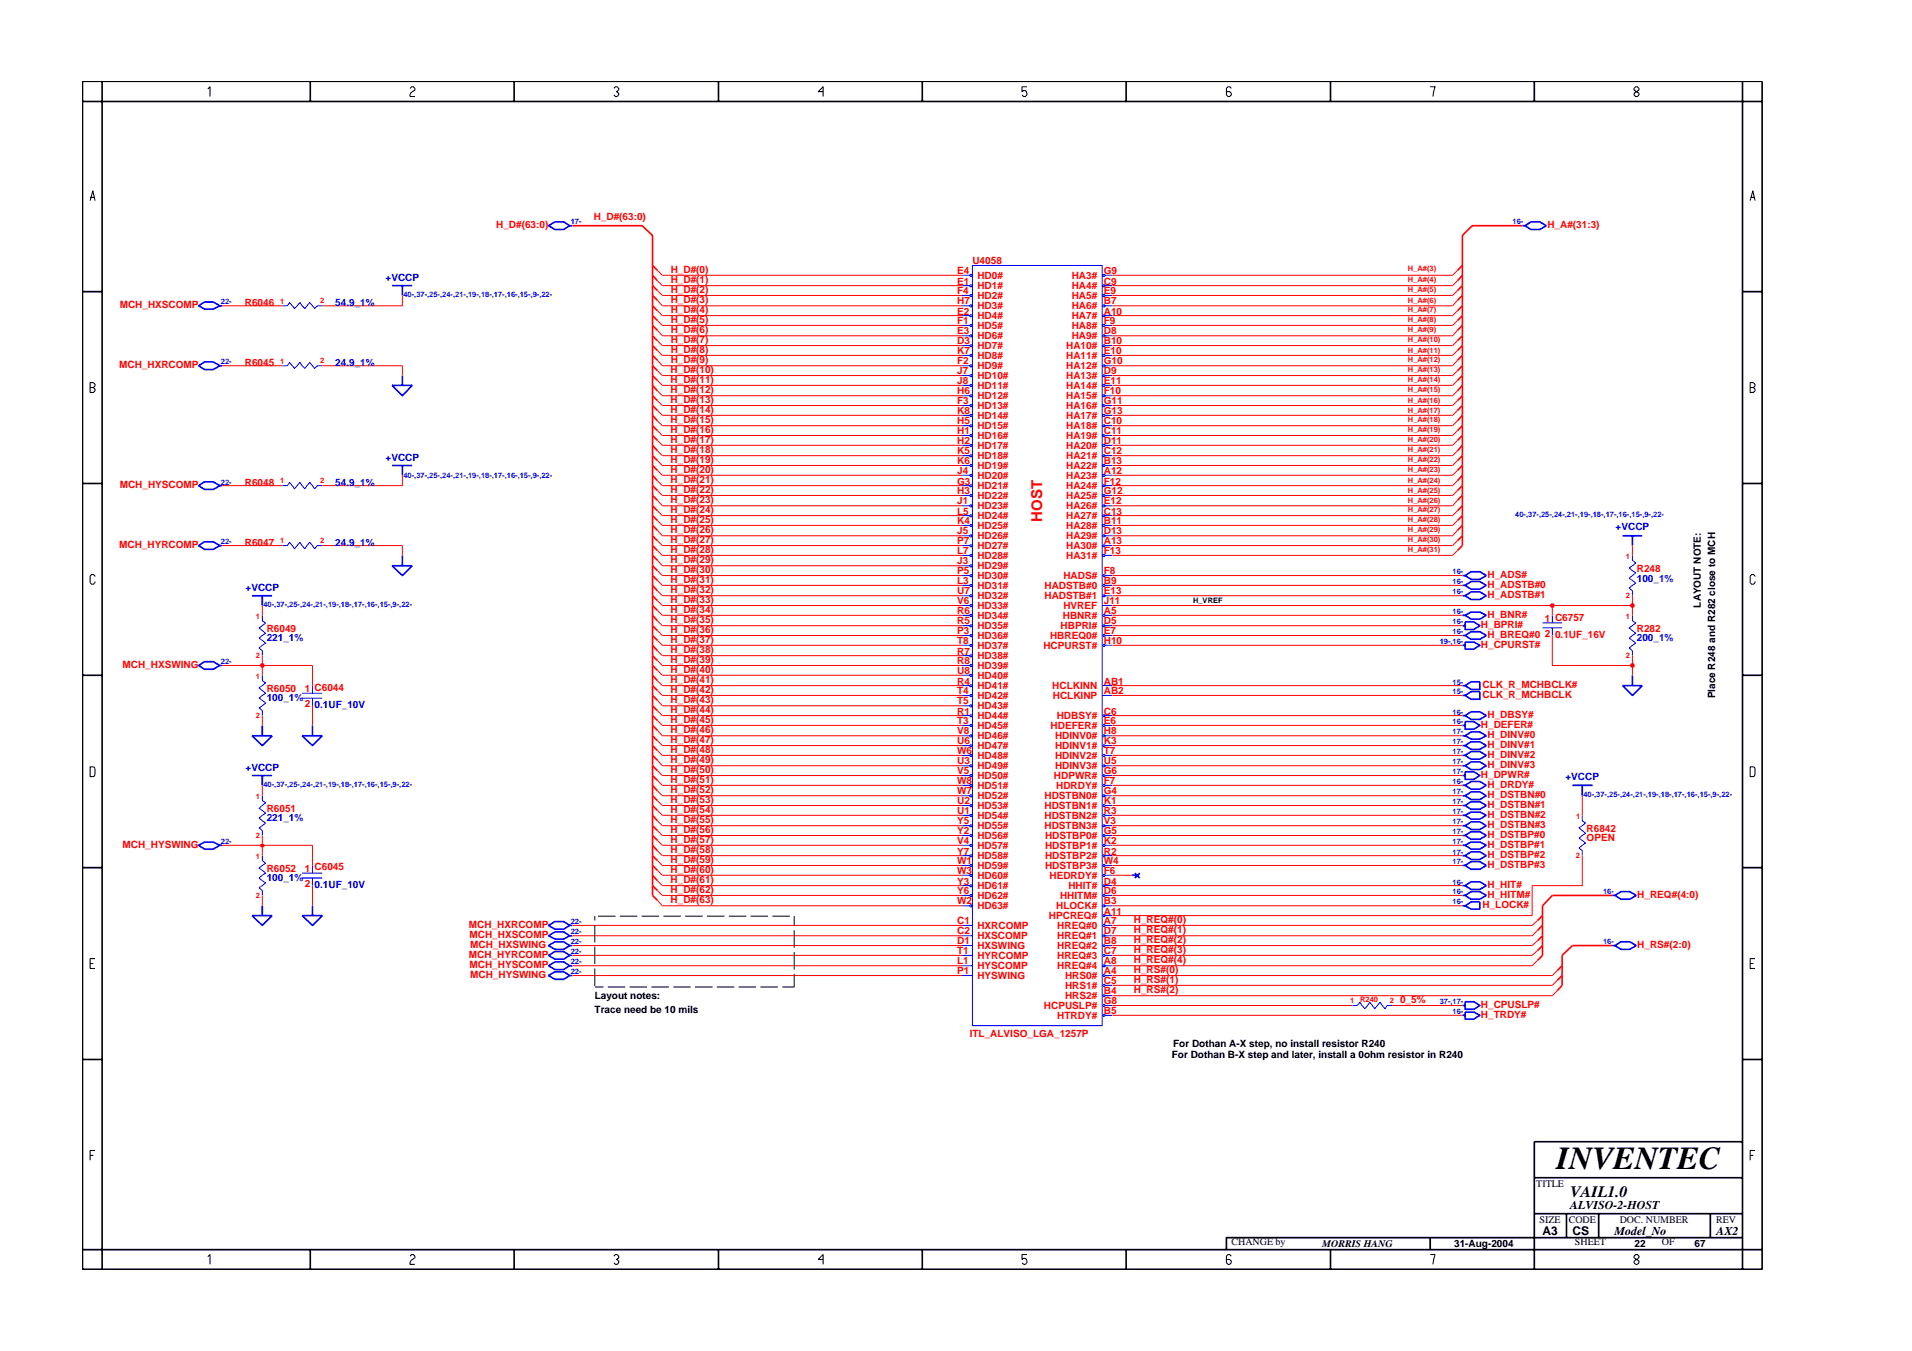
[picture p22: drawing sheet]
<svg xmlns="http://www.w3.org/2000/svg" width="297mm" height="210mm" viewBox="0 0 297 210" stroke-linecap="round" stroke-linejoin="round" font-family="sans-serif">
<defs><g id="words">
<text font-size="5" x="241.8" y="181.6">INVENTEC</text>
<text font-size="2.5" x="244" y="185.9">VAIL1.0</text>
<text font-size="2.3" fill="#f00" x="161.9" y="81" transform="rotate(-90 161.9 81)">HOST</text>
<g font-size="1.9">
<text x="239.6" y="191.9">A3</text>
<text x="244" y="187.9">ALVISO-2-HOST</text>
<text x="244.3" y="192">CS</text>
<text x="250.8" y="191.9">Model_No</text>
<text x="266.6" y="191.9">AX2</text>
</g>
<g font-size="1.6" fill="#f00">
<text x="77.1" y="35.4">H_D#(63:0)</text>
<text x="92.2" y="34.2">H_D#(63:0)</text>
<text x="240.4" y="35.4">H_A#(31:3)</text>
<text x="151.1" y="41.1">U4058</text>
<text x="18.6" y="47.8">MCH_HXSCOMP</text>
<text x="38" y="47.5">R6046</text>
<text x="104.2" y="45.5">H_D#(2)</text>
<text x="104.2" y="47.1">H_D#(3)</text>
<text x="104.2" y="43.9">H_D#(1)</text>
<text x="104.2" y="42.4">H_D#(0)</text>
<text x="148.7" y="42.6">E4</text>
<text x="148.7" y="44.2">E1</text>
<text x="148.7" y="47.3">H7</text>
<text x="148.7" y="45.7">F4</text>
<text x="151.8" y="43.3">HD0#</text>
<text x="151.8" y="45">HD1#</text>
<text x="151.8" y="46.5">HD2#</text>
<text x="166.5" y="43.3">HA3#</text>
<text x="166.5" y="45">HA4#</text>
<text x="166.5" y="46.5">HA5#</text>
<text x="171.5" y="42.6">G9</text>
<text x="171.5" y="44.2">C9</text>
<text x="171.5" y="45.7">E9</text>
<text x="171.5" y="47.3">B7</text>
<text x="104.2" y="48.6">H_D#(4)</text>
<text x="104.2" y="50.2">H_D#(5)</text>
<text x="104.2" y="51.7">H_D#(6)</text>
<text x="104.2" y="53.2">H_D#(7)</text>
<text x="148.7" y="51.9">E3</text>
<text x="148.7" y="53.5">D3</text>
<text x="148.7" y="50.4">F1</text>
<text x="148.7" y="48.9">E2</text>
<text x="151.8" y="52.7">HD6#</text>
<text x="151.8" y="51.1">HD5#</text>
<text x="151.8" y="49.6">HD4#</text>
<text x="151.8" y="48.1">HD3#</text>
<text x="166.5" y="51.1">HA8#</text>
<text x="166.5" y="52.7">HA9#</text>
<text x="166.5" y="48.1">HA6#</text>
<text x="166.5" y="49.6">HA7#</text>
<text x="171.5" y="51.9">D8</text>
<text x="171.5" y="53.5">B10</text>
<text x="171.5" y="48.9">A10</text>
<text x="171.5" y="50.4">F9</text>
<text x="18.5" y="57.1">MCH_HXRCOMP</text>
<text x="38" y="56.8">R6045</text>
<text x="104.2" y="59.5">H_D#(11)</text>
<text x="104.2" y="58">H_D#(10)</text>
<text x="104.2" y="56.4">H_D#(9)</text>
<text x="104.2" y="54.9">H_D#(8)</text>
<text x="148.7" y="56.6">F2</text>
<text x="148.7" y="55">K7</text>
<text x="148.7" y="58.2">J7</text>
<text x="148.7" y="59.7">J8</text>
<text x="151.8" y="57.4">HD9#</text>
<text x="151.8" y="54.3">HD7#</text>
<text x="151.8" y="55.8">HD8#</text>
<text x="151.8" y="58.9">HD10#</text>
<text x="165.6" y="54.3">HA10#</text>
<text x="165.6" y="55.8">HA11#</text>
<text x="165.6" y="57.4">HA12#</text>
<text x="165.6" y="58.9">HA13#</text>
<text x="171.5" y="55">E10</text>
<text x="171.5" y="56.6">G10</text>
<text x="171.5" y="58.2">D9</text>
<text x="171.5" y="59.7">E11</text>
<text x="104.2" y="65.7">H_D#(15)</text>
<text x="104.2" y="64.2">H_D#(14)</text>
<text x="104.2" y="62.6">H_D#(13)</text>
<text x="104.2" y="61">H_D#(12)</text>
<text x="148.7" y="61.2">H6</text>
<text x="148.7" y="62.8">F3</text>
<text x="148.7" y="64.4">K8</text>
<text x="148.7" y="65.9">H5</text>
<text x="151.8" y="60.4">HD11#</text>
<text x="151.8" y="62.1">HD12#</text>
<text x="151.8" y="63.6">HD13#</text>
<text x="151.8" y="65.1">HD14#</text>
<text x="165.6" y="60.4">HA14#</text>
<text x="165.6" y="62.1">HA15#</text>
<text x="165.6" y="63.6">HA16#</text>
<text x="165.6" y="65.1">HA17#</text>
<text x="171.5" y="61.2">F10</text>
<text x="171.5" y="62.8">G11</text>
<text x="171.5" y="64.4">G13</text>
<text x="171.5" y="65.9">C10</text>
<text x="104.2" y="68.8">H_D#(17)</text>
<text x="104.2" y="67.3">H_D#(16)</text>
<text x="104.2" y="72">H_D#(19)</text>
<text x="104.2" y="70.3">H_D#(18)</text>
<text x="148.7" y="67.5">H1</text>
<text x="148.7" y="69">H2</text>
<text x="148.7" y="70.5">K5</text>
<text x="151.8" y="66.7">HD15#</text>
<text x="151.8" y="68.2">HD16#</text>
<text x="151.8" y="69.8">HD17#</text>
<text x="151.8" y="71.4">HD18#</text>
<text x="165.6" y="66.7">HA18#</text>
<text x="165.6" y="68.2">HA19#</text>
<text x="165.6" y="69.8">HA20#</text>
<text x="165.6" y="71.4">HA21#</text>
<text x="171.5" y="67.5">C11</text>
<text x="171.5" y="69">D11</text>
<text x="171.5" y="70.5">C12</text>
<text x="18.6" y="75.9">MCH_HYSCOMP</text>
<text x="38" y="75.5">R6048</text>
<text x="104.2" y="76.6">H_D#(22)</text>
<text x="104.2" y="75">H_D#(21)</text>
<text x="104.2" y="73.5">H_D#(20)</text>
<text x="148.7" y="72.2">K6</text>
<text x="148.7" y="73.7">J4</text>
<text x="148.7" y="75.3">G3</text>
<text x="148.7" y="76.8">H3</text>
<text x="151.8" y="72.9">HD19#</text>
<text x="151.8" y="74.4">HD20#</text>
<text x="151.8" y="76">HD21#</text>
<text x="151.8" y="77.5">HD22#</text>
<text x="165.6" y="72.9">HA22#</text>
<text x="165.6" y="74.4">HA23#</text>
<text x="165.6" y="76">HA24#</text>
<text x="165.6" y="77.5">HA25#</text>
<text x="171.5" y="72.2">B13</text>
<text x="171.5" y="73.7">A12</text>
<text x="171.5" y="75.3">F12</text>
<text x="171.5" y="76.8">G12</text>
<text x="104.2" y="79.7">H_D#(24)</text>
<text x="104.2" y="78.1">H_D#(23)</text>
<text x="104.2" y="82.8">H_D#(26)</text>
<text x="104.2" y="81.3">H_D#(25)</text>
<text x="148.7" y="78.3">J1</text>
<text x="148.7" y="79.9">L5</text>
<text x="148.7" y="81.5">K4</text>
<text x="148.7" y="83">J5</text>
<text x="151.8" y="79.2">HD23#</text>
<text x="151.8" y="80.7">HD24#</text>
<text x="151.8" y="82.2">HD25#</text>
<text x="151.8" y="83.8">HD26#</text>
<text x="165.6" y="79.2">HA26#</text>
<text x="165.6" y="80.7">HA27#</text>
<text x="165.6" y="82.2">HA28#</text>
<text x="165.6" y="83.8">HA29#</text>
<text x="171.5" y="79.9">C13</text>
<text x="171.5" y="81.5">B11</text>
<text x="171.5" y="83">D13</text>
<text x="171.5" y="78.3">E12</text>
<text x="18.5" y="85.2">MCH_HYRCOMP</text>
<text x="38" y="84.8">R6047</text>
<text x="104.2" y="89.1">H_D#(30)</text>
<text x="104.2" y="87.5">H_D#(29)</text>
<text x="104.2" y="85.9">H_D#(28)</text>
<text x="104.2" y="84.3">H_D#(27)</text>
<text x="148.7" y="86.1">L7</text>
<text x="148.7" y="87.6">J3</text>
<text x="148.7" y="89.3">P5</text>
<text x="148.7" y="84.6">P7</text>
<text x="151.8" y="85.3">HD27#</text>
<text x="151.8" y="86.9">HD28#</text>
<text x="151.8" y="88.5">HD29#</text>
<text x="151.8" y="90">HD30#</text>
<text x="165.2" y="90">HADS#</text>
<text x="165.6" y="85.3">HA30#</text>
<text x="165.6" y="86.9">HA31#</text>
<text x="171.5" y="89.3">F8</text>
<text x="171.5" y="84.6">A13</text>
<text x="171.5" y="86.1">F13</text>
<text x="231.1" y="89.8">H_ADS#</text>
<text x="254.3" y="88.8">R248</text>
<text x="104.2" y="90.6">H_D#(31)</text>
<text x="104.2" y="95.2">H_D#(34)</text>
<text x="104.2" y="93.7">H_D#(33)</text>
<text x="104.2" y="92.1">H_D#(32)</text>
<text x="148.7" y="90.8">L3</text>
<text x="148.7" y="92.3">U7</text>
<text x="148.7" y="93.9">V6</text>
<text x="148.7" y="95.4">R6</text>
<text x="151.8" y="91.5">HD31#</text>
<text x="151.8" y="93.1">HD32#</text>
<text x="151.8" y="94.6">HD33#</text>
<text x="162.3" y="91.5">HADSTB#0</text>
<text x="162.3" y="93.1">HADSTB#1</text>
<text x="165.2" y="94.6">HVREF</text>
<text x="171.5" y="90.8">B9</text>
<text x="171.5" y="92.3">E13</text>
<text x="171.5" y="95.4">A5</text>
<text x="171.5" y="93.9">J11</text>
<text x="231.1" y="92.9">H_ADSTB#1</text>
<text x="231.1" y="91.3">H_ADSTB#0</text>
<text x="41.4" y="98.1">R6049</text>
<text x="104.2" y="101.4">H_D#(38)</text>
<text x="104.2" y="99.9">H_D#(37)</text>
<text x="104.2" y="98.4">H_D#(36)</text>
<text x="104.2" y="96.8">H_D#(35)</text>
<text x="148.7" y="100.1">T8</text>
<text x="148.7" y="101.7">R7</text>
<text x="148.7" y="97">R5</text>
<text x="148.7" y="98.6">P3</text>
<text x="151.8" y="100.8">HD37#</text>
<text x="151.8" y="96.2">HD34#</text>
<text x="151.8" y="97.8">HD35#</text>
<text x="151.8" y="99.3">HD36#</text>
<text x="162.1" y="100.8">HCPURST#</text>
<text x="163.1" y="99.3">HBREQ0#</text>
<text x="164.8" y="97.8">HBPRI#</text>
<text x="165.1" y="96.2">HBNR#</text>
<text x="171.5" y="97">D5</text>
<text x="171.5" y="98.6">E7</text>
<text x="171.5" y="100.1">H10</text>
<text x="230.1" y="100.7">H_CPURST#</text>
<text x="230.1" y="97.5">H_BPRI#</text>
<text x="231.1" y="99.1">H_BREQ#0</text>
<text x="231.1" y="96">H_BNR#</text>
<text x="240" y="98.9">2</text>
<text x="240" y="96.6">1 C6757</text>
<text x="241.6" y="99.2">0.1UF_16V</text>
<text x="254.3" y="98.1">R282</text>
<text x="19" y="103.8">MCH_HXSWING</text>
<text x="41.4" y="107.5">R6050</text>
<text x="47.4" y="107.5">1 C6044</text>
<text x="104.2" y="103">H_D#(39)</text>
<text x="104.2" y="107.7">H_D#(42)</text>
<text x="104.2" y="106.1">H_D#(41)</text>
<text x="104.2" y="104.6">H_D#(40)</text>
<text x="148.7" y="103.2">R8</text>
<text x="148.7" y="104.7">U8</text>
<text x="148.7" y="106.4">R4</text>
<text x="148.7" y="107.9">T4</text>
<text x="151.8" y="102.4">HD38#</text>
<text x="151.8" y="104">HD39#</text>
<text x="151.8" y="105.5">HD40#</text>
<text x="151.8" y="107.1">HD41#</text>
<text x="163.5" y="107.1">HCLKINN</text>
<text x="171.5" y="106.4">AB1</text>
<text x="171.5" y="107.9">AB2</text>
<text x="230.3" y="106.9">CLK_R_MCHBCLK#</text>
<text x="47.4" y="109.8">2</text>
<text x="104.2" y="113.9">H_D#(46)</text>
<text x="104.2" y="112.3">H_D#(45)</text>
<text x="104.2" y="110.7">H_D#(44)</text>
<text x="104.2" y="109.2">H_D#(43)</text>
<text x="148.7" y="109.4">T5</text>
<text x="148.7" y="111">R1</text>
<text x="148.7" y="112.5">T3</text>
<text x="151.8" y="108.6">HD42#</text>
<text x="151.8" y="110.2">HD43#</text>
<text x="151.8" y="111.8">HD44#</text>
<text x="151.8" y="113.3">HD45#</text>
<text x="163.2" y="113.3">HDEFER#</text>
<text x="163.6" y="108.6">HCLKINP</text>
<text x="164.2" y="111.8">HDBSY#</text>
<text x="171.5" y="111">C6</text>
<text x="171.5" y="112.5">E6</text>
<text x="230.1" y="113.1">H_DEFER#</text>
<text x="230.3" y="108.5">CLK_R_MCHBCLK</text>
<text x="231.1" y="111.6">H_DBSY#</text>
<text x="104.2" y="118.5">H_D#(49)</text>
<text x="104.2" y="117">H_D#(48)</text>
<text x="104.2" y="115.4">H_D#(47)</text>
<text x="148.7" y="114.1">V8</text>
<text x="148.7" y="115.7">U6</text>
<text x="148.7" y="117.2">W6</text>
<text x="148.7" y="118.7">U3</text>
<text x="151.8" y="116.4">HD47#</text>
<text x="151.8" y="117.9">HD48#</text>
<text x="151.8" y="119.5">HD49#</text>
<text x="151.8" y="114.9">HD46#</text>
<text x="163.9" y="114.9">HDINV0#</text>
<text x="163.9" y="116.4">HDINV1#</text>
<text x="163.9" y="117.9">HDINV2#</text>
<text x="163.9" y="119.5">HDINV3#</text>
<text x="171.5" y="114.1">H8</text>
<text x="171.5" y="115.7">K3</text>
<text x="171.5" y="117.2">T7</text>
<text x="171.5" y="118.7">U5</text>
<text x="231.1" y="119.3">H_DINV#3</text>
<text x="231.1" y="117.8">H_DINV#2</text>
<text x="231.1" y="116.2">H_DINV#1</text>
<text x="231.1" y="114.6">H_DINV#0</text>
<text x="104.2" y="123.2">H_D#(52)</text>
<text x="104.2" y="121.7">H_D#(51)</text>
<text x="104.2" y="120.1">H_D#(50)</text>
<text x="104.2" y="124.8">H_D#(53)</text>
<text x="148.7" y="120.3">V5</text>
<text x="148.7" y="121.9">W8</text>
<text x="148.7" y="123.4">W7</text>
<text x="148.7" y="125">U2</text>
<text x="151.8" y="121.1">HD50#</text>
<text x="151.8" y="122.6">HD51#</text>
<text x="151.8" y="124.2">HD52#</text>
<text x="151.8" y="125.7">HD53#</text>
<text x="162.3" y="124.2">HDSTBN0#</text>
<text x="162.3" y="125.7">HDSTBN1#</text>
<text x="163.7" y="121.1">HDPWR#</text>
<text x="164.1" y="122.6">HDRDY#</text>
<text x="171.5" y="121.9">F7</text>
<text x="171.5" y="123.4">G4</text>
<text x="171.5" y="120.3">G6</text>
<text x="171.5" y="125">K1</text>
<text x="230.1" y="120.9">H_DPWR#</text>
<text x="231.1" y="123.9">H_DSTBN#0</text>
<text x="231.1" y="122.4">H_DRDY#</text>
<text x="231.1" y="125.6">H_DSTBN#1</text>
<text x="19" y="131.7">MCH_HYSWING</text>
<text x="41.4" y="126.2">R6051</text>
<text x="104.2" y="131">H_D#(57)</text>
<text x="104.2" y="129.4">H_D#(56)</text>
<text x="104.2" y="127.8">H_D#(55)</text>
<text x="104.2" y="126.3">H_D#(54)</text>
<text x="148.7" y="131.2">V4</text>
<text x="148.7" y="126.5">U1</text>
<text x="148.7" y="128">Y5</text>
<text x="148.7" y="129.6">Y2</text>
<text x="151.8" y="130.4">HD56#</text>
<text x="151.8" y="131.9">HD57#</text>
<text x="151.8" y="127.2">HD54#</text>
<text x="151.8" y="128.9">HD55#</text>
<text x="162.3" y="127.2">HDSTBN2#</text>
<text x="162.3" y="128.9">HDSTBN3#</text>
<text x="162.3" y="130.4">HDSTBP0#</text>
<text x="162.3" y="131.9">HDSTBP1#</text>
<text x="171.5" y="126.5">R3</text>
<text x="171.5" y="128">V3</text>
<text x="171.5" y="129.6">G5</text>
<text x="171.5" y="131.2">K2</text>
<text x="231.1" y="131.7">H_DSTBP#1</text>
<text x="231.1" y="130.2">H_DSTBP#0</text>
<text x="231.1" y="128.6">H_DSTBN#3</text>
<text x="231.1" y="127.1">H_DSTBN#2</text>
<text x="246.5" y="130.7">OPEN</text>
<text x="246.5" y="129.2">R6842</text>
<text x="41.4" y="135.5">R6052</text>
<text x="47.4" y="135.5">1 C6045</text>
<text x="47.4" y="137.8">2</text>
<text x="104.2" y="134.1">H_D#(59)</text>
<text x="104.2" y="132.5">H_D#(58)</text>
<text x="104.2" y="137.1">H_D#(61)</text>
<text x="104.2" y="135.6">H_D#(60)</text>
<text x="148.7" y="132.8">Y7</text>
<text x="148.7" y="134.3">W1</text>
<text x="148.7" y="135.8">W3</text>
<text x="148.7" y="137.4">Y3</text>
<text x="151.8" y="133.5">HD58#</text>
<text x="151.8" y="135">HD59#</text>
<text x="151.8" y="136.6">HD60#</text>
<text x="162.3" y="133.5">HDSTBP2#</text>
<text x="162.3" y="135">HDSTBP3#</text>
<text x="163" y="136.6">HEDRDY#</text>
<text x="171.5" y="137.4">D4</text>
<text x="171.5" y="132.8">R2</text>
<text x="171.5" y="134.3">W4</text>
<text x="171.5" y="135.8">F6</text>
<text x="231.1" y="138">H_HIT#</text>
<text x="231.1" y="134.9">H_DSTBP#3</text>
<text x="231.1" y="133.3">H_DSTBP#2</text>
<text x="104.2" y="140.3">H_D#(63)</text>
<text x="104.2" y="138.8">H_D#(62)</text>
<text x="148.7" y="139">Y6</text>
<text x="148.7" y="140.5">W2</text>
<text x="148.7" y="143.6">C1</text>
<text x="151.8" y="138.2">HD61#</text>
<text x="151.8" y="139.7">HD62#</text>
<text x="151.8" y="141.3">HD63#</text>
<text x="163" y="142.8">HPCREQ#</text>
<text x="164.1" y="141.3">HLOCK#</text>
<text x="164.7" y="139.7">HHITM#</text>
<text x="166" y="138.2">HHIT#</text>
<text x="171.5" y="140.5">B3</text>
<text x="171.5" y="142.1">A11</text>
<text x="171.5" y="143.6">A7</text>
<text x="171.5" y="139">D6</text>
<text x="176.1" y="143.4">H_REQ#(0)</text>
<text x="230.3" y="141">H_LOCK#</text>
<text x="231.1" y="139.5">H_HITM#</text>
<text x="254.4" y="139.5">H_REQ#(4:0)</text>
<text x="72.9" y="148.8">MCH_HYRCOMP</text>
<text x="72.9" y="144.2">MCH_HXRCOMP</text>
<text x="72.9" y="145.7">MCH_HXSCOMP</text>
<text x="73" y="147.3">MCH_HXSWING</text>
<text x="148.7" y="145.1">C2</text>
<text x="148.7" y="146.7">D1</text>
<text x="148.7" y="148.3">T1</text>
<text x="148.7" y="149.8">L1</text>
<text x="151.8" y="144.3">HXRCOMP</text>
<text x="151.8" y="146">HXSCOMP</text>
<text x="151.8" y="147.5">HXSWING</text>
<text x="151.8" y="149">HYRCOMP</text>
<text x="164.2" y="144.3">HREQ#0</text>
<text x="164.2" y="146">HREQ#1</text>
<text x="164.2" y="147.5">HREQ#2</text>
<text x="164.2" y="149">HREQ#3</text>
<text x="171.5" y="145.1">D7</text>
<text x="171.5" y="146.7">B8</text>
<text x="171.5" y="148.3">C7</text>
<text x="171.5" y="149.8">A8</text>
<text x="176.1" y="146.5">H_REQ#(2)</text>
<text x="176.1" y="144.9">H_REQ#(1)</text>
<text x="176.1" y="149.6">H_REQ#(4)</text>
<text x="176.1" y="148.1">H_REQ#(3)</text>
<text x="254.4" y="147.3">H_RS#(2:0)</text>
<text x="72.9" y="150.4">MCH_HYSCOMP</text>
<text x="73" y="152">MCH_HYSWING</text>
<text x="148.7" y="151.4">P1</text>
<text x="151.8" y="150.6">HYSCOMP</text>
<text x="151.8" y="152.1">HYSWING</text>
<text x="164.2" y="150.6">HREQ#4</text>
<text x="165.5" y="152.1">HRS0#</text>
<text x="165.5" y="153.7">HRS1#</text>
<text x="165.5" y="155.3">HRS2#</text>
<text x="171.5" y="151.4">A4</text>
<text x="171.5" y="152.9">C5</text>
<text x="171.5" y="154.4">B4</text>
<text x="176.2" y="154.3">H_RS#(2)</text>
<text x="176.2" y="152.7">H_RS#(1)</text>
<text x="176.2" y="151.2">H_RS#(0)</text>
<text x="217.5" y="155.9">0_5%</text>
<text x="150.7" y="161.1">ITL_ALVISO_LGA_1257P</text>
<text x="162.2" y="156.8">HCPUSLP#</text>
<text x="164.2" y="158.3">HTRDY#</text>
<text x="171.5" y="156.1">G8</text>
<text x="171.5" y="157.6">B5</text>
<text x="230.1" y="156.6">H_CPUSLP#</text>
<text x="230.1" y="158.1">H_TRDY#</text>
</g>
<g font-size="1.6" fill="#00f">
<text x="52.1" y="47.5">54.9_1%</text>
<text x="59.9" y="43.6">+VCCP</text>
<text x="52.1" y="56.8">24.9_1%</text>
<text x="59.9" y="71.6">+VCCP</text>
<text x="52.1" y="75.5">54.9_1%</text>
<text x="251" y="82.4">+VCCP</text>
<text x="52.1" y="84.8">24.9_1%</text>
<text x="38.1" y="91.8">+VCCP</text>
<text x="254.3" y="90.4">100_1%</text>
<text x="41.4" y="99.7">221_1%</text>
<text x="254.3" y="99.7">200_1%</text>
<text x="41.4" y="109">100_1%</text>
<text x="48.9" y="110">0.1UF_10V</text>
<text x="38.1" y="119.7">+VCCP</text>
<text x="243.2" y="121.3">+VCCP</text>
<text x="41.4" y="127.6">221_1%</text>
<text x="41.4" y="136.9">100_1%</text>
<text x="48.9" y="137.9">0.1UF_10V</text>
</g>
<g font-size="1.6">
<text x="264.3" y="94.4" transform="rotate(-90 264.3 94.4)">LAYOUT NOTE:</text>
<text x="266.5" y="108.5" transform="rotate(-90 266.5 108.5)">Place R248 and R282 close to MCH</text>
<text x="92.4" y="155.3">Layout notes:</text>
<text x="92.4" y="157.4">Trace need be 10 mils</text>
<text x="182" y="164.3">For Dothan B-X step and later, install a 0ohm resistor in R240</text>
<text x="182.3" y="162.7">For Dothan A-X step, no install resistor R240</text>
<text x="238.7" y="184.4">TITLE</text>
<text x="239.2" y="190">SIZE</text>
<text x="243.7" y="190">CODE</text>
<text x="251.6" y="190">DOC. NUMBER</text>
<text x="266.6" y="190">REV</text>
<text x="191.3" y="193.5">CHANGE by</text>
<text x="205.4" y="193.7">MORRIS HANG</text>
<text x="225.9" y="193.7">31-Aug-2004</text>
<text x="244.7" y="193.5">SHEET</text>
<text x="253.9" y="193.7">22</text>
<text x="258.2" y="193.5">OF</text>
<text x="263.3" y="193.7">67</text>
</g>
<g font-size="1.2" fill="#00f">
<text x="88.7" y="34.8">17-</text>
<text x="235" y="34.8">16-</text>
<text x="34.3" y="47.3">22-</text>
<text x="62.7" y="46.2">40-,37-,25-,24-,21-,19-,18-,17-,16-,15-,9-,22-</text>
<text x="34.3" y="56.6">22-</text>
<text x="34.3" y="75.3">22-</text>
<text x="62.7" y="74.2">40-,37-,25-,24-,21-,19-,18-,17-,16-,15-,9-,22-</text>
<text x="235.4" y="80.4">40-,37-,25-,24-,21-,19-,18-,17-,16-,15-,9-,22-</text>
<text x="34.3" y="84.6">22-</text>
<text x="225.7" y="89.3">16-</text>
<text x="40.9" y="94.3">40-,37-,25-,24-,21-,19-,18-,17-,16-,15-,9-,22-</text>
<text x="225.7" y="92.3">16-</text>
<text x="225.7" y="95.4">16-</text>
<text x="225.7" y="90.8">16-</text>
<text x="223.7" y="100.1">19-,16-</text>
<text x="225.7" y="97">16-</text>
<text x="225.7" y="98.6">16-</text>
<text x="34.3" y="103.2">22-</text>
<text x="225.7" y="106.4">15-</text>
<text x="225.7" y="107.9">15-</text>
<text x="225.7" y="111">16-</text>
<text x="225.7" y="112.5">16-</text>
<text x="225.7" y="115.7">17-</text>
<text x="225.7" y="118.7">17-</text>
<text x="225.7" y="117.2">17-</text>
<text x="225.7" y="114.1">17-</text>
<text x="40.9" y="122.3">40-,37-,25-,24-,21-,19-,18-,17-,16-,15-,9-,22-</text>
<text x="225.7" y="121.8">16-</text>
<text x="225.7" y="125">17-</text>
<text x="225.7" y="123.4">17-</text>
<text x="225.7" y="120.3">17-</text>
<text x="246" y="123.9">40-,37-,25-,24-,21-,19-,18-,17-,16-,15-,9-,22-</text>
<text x="34.3" y="131.2">22-</text>
<text x="225.7" y="129.6">17-</text>
<text x="225.7" y="126.5">17-</text>
<text x="225.7" y="128">17-</text>
<text x="225.7" y="131.2">17-</text>
<text x="225.7" y="137.4">16-</text>
<text x="225.7" y="134.3">17-</text>
<text x="225.7" y="132.8">17-</text>
<text x="88.7" y="143.6">22-</text>
<text x="225.7" y="139">16-</text>
<text x="225.7" y="140.5">16-</text>
<text x="249" y="139">16-</text>
<text x="88.7" y="146.7">22-</text>
<text x="88.7" y="148.3">22-</text>
<text x="88.7" y="145.1">22-</text>
<text x="88.7" y="149.8">22-</text>
<text x="249" y="146.7">16-</text>
<text x="88.7" y="151.4">22-</text>
<text x="223.7" y="156.1">37-,17-</text>
<text x="225.7" y="157.6">16-</text>
</g>
<g font-size="1.2" fill="#f00">
<text x="43.5" y="47.2">1</text>
<text x="49.7" y="47.1">2</text>
<text x="218.7" y="47.1">H_A#(6)</text>
<text x="218.7" y="45.4">H_A#(5)</text>
<text x="218.7" y="43.8">H_A#(4)</text>
<text x="218.7" y="42.1">H_A#(3)</text>
<text x="218.7" y="51.6">H_A#(9)</text>
<text x="218.7" y="50.1">H_A#(8)</text>
<text x="218.7" y="48.5">H_A#(7)</text>
<text x="218.7" y="53.2">H_A#(10)</text>
<text x="43.5" y="56.5">1</text>
<text x="49.7" y="56.4">2</text>
<text x="218.7" y="59.4">H_A#(14)</text>
<text x="218.7" y="57.8">H_A#(13)</text>
<text x="218.7" y="56.2">H_A#(12)</text>
<text x="218.7" y="54.9">H_A#(11)</text>
<text x="218.7" y="60.9">H_A#(15)</text>
<text x="218.7" y="65.6">H_A#(18)</text>
<text x="218.7" y="64.2">H_A#(17)</text>
<text x="218.7" y="62.7">H_A#(16)</text>
<text x="218.7" y="70.2">H_A#(21)</text>
<text x="218.7" y="68.7">H_A#(20)</text>
<text x="218.7" y="67.2">H_A#(19)</text>
<text x="218.7" y="71.8">H_A#(22)</text>
<text x="43.5" y="75.1">1</text>
<text x="49.7" y="75">2</text>
<text x="218.7" y="76.6">H_A#(25)</text>
<text x="218.7" y="75.1">H_A#(24)</text>
<text x="218.7" y="73.3">H_A#(23)</text>
<text x="218.7" y="81.1">H_A#(28)</text>
<text x="218.7" y="79.6">H_A#(27)</text>
<text x="218.7" y="78.2">H_A#(26)</text>
<text x="218.7" y="82.7">H_A#(29)</text>
<text x="43.5" y="84.4">1</text>
<text x="49.7" y="84.3">2</text>
<text x="218.7" y="85.8">H_A#(31)</text>
<text x="218.7" y="84.3">H_A#(30)</text>
<text x="252.6" y="86.9">1</text>
<text x="252.6" y="92.9">2</text>
<text x="39.7" y="96.2">1</text>
<text x="252.6" y="96.2">1</text>
<text x="39.7" y="102.2">2</text>
<text x="39.7" y="105.5">1</text>
<text x="252.6" y="102.2">2</text>
<text x="39.7" y="111.5">2</text>
<text x="39.7" y="124.1">1</text>
<text x="39.7" y="130.2">2</text>
<text x="244.9" y="127.3">1</text>
<text x="39.7" y="133.4">1</text>
<text x="244.8" y="133.3">2</text>
<text x="39.7" y="139.5">2</text>
<text x="209.7" y="155.9">1</text>
<text x="211.3" y="155.7">R240</text>
<text x="215.9" y="155.8">2</text>
</g>
<text font-size="1.2" x="185.4" y="93.7">H_VREF</text>
</g></defs>
<g fill="none" stroke="#f00" stroke-width=".16">
<path d="M102.1 56l.8 .8M102.1 49.8l.8 .8M102.1 54.5l.8 .7M102.1 45.1l.8 .8M102.1 43.6l.8 .8M102.1 46.7l.8 .8M102.1 51.3l.8 .9M102.1 52.9l.8 .8M102.1 57.6l.8 .7M102.1 48.3l.8 .7M102.1 59.1l.8 .8M102.1 42l.8 .8"/>
<path d="M226.4 59.1l-.7 .8M226.4 48.3l-.7 .7M226.4 56l-.7 .8M226.4 49.8l-.7 .8M226.4 54.5l-.7 .7M226.4 52.9l-.7 .8M226.4 42l-.7 .8M226.4 46.7l-.7 .8M226.4 51.3l-.7 .9M226.4 45.1l-.7 .8M226.4 57.6l-.7 .7M226.4 43.6l-.7 .8"/>
<path d="M102.1 71.6l.8 .7M102.1 73.1l.8 .7M102.1 63.8l.8 .7M102.1 76.2l.8 .8M102.1 60.7l.8 .8M102.1 65.4l.8 .7M102.1 74.7l.8 .8M102.1 68.4l.8 .8M102.1 62.2l.8 .8M102.1 79.3l.8 .8M102.1 66.9l.8 .8M102.1 77.7l.8 .9"/>
<path d="M102.1 70l.8 .8M226.4 63.8l-.7 .7M226.4 62.2l-.7 .8M226.4 79.3l-.7 .8M226.4 77.7l-.7 .9M226.4 68.4l-.7 .8M226.4 70l-.7 .8M226.4 65.4l-.7 .7M226.4 71.6l-.7 .7M226.4 74.7l-.7 .8M226.4 73.1l-.7 .7M226.4 66.9l-.7 .8"/>
<path d="M226.4 76.2l-.7 .8M226.4 60.7l-.7 .8M102.1 85.5l.8 .8M102.1 82.4l.8 .8M102.1 98l.8 .7M102.1 88.7l.8 .7M102.1 99.5l.8 .8M102.1 96.4l.8 .8M102.1 84l.8 .8M102.1 90.2l.8 .7M102.1 93.3l.8 .8M102.1 94.8l.8 .8"/>
<path d="M102.1 87.1l.8 .8M102.1 80.9l.8 .7M102.1 91.8l.8 .8M226.4 80.9l-.7 .7M226.4 82.4l-.7 .8M226.4 85.5l-.7 .8M226.4 84l-.7 .8M102.1 107.3l.8 .7M102.1 119.7l.8 .8M102.1 108.8l.8 .9M102.1 104.2l.8 .7M102.1 116.6l.8 .8"/>
<path d="M102.1 115.1l.8 .7M102.1 110.4l.8 .8M102.1 118.1l.8 .9M102.1 102.6l.8 .8M102.1 101.1l.8 .8M102.1 113.5l.8 .8M102.1 105.8l.8 .7M102.1 111.9l.8 .8M34.5 131.3h6.3v1.6M40.8 139.1v1.6M48.5 131.3v3.2M48.5 137.6v3.1"/>
<path d="M102.1 136.8l.8 .8h46.6M102.1 130.6l.8 .7M102.1 132.2l.8 .7h46.6M102.1 127.5l.8 .8M102.1 125.9l.8 .8M102.1 133.7l.8 .8h46.6M102.1 138.4l.8 .7h46.6M102.1 124.4l.8 .8M102.1 135.2l.8 .8h46.6M102.1 139.9l.8 .8h46.6M102.1 129l.8 .8M102.1 121.3l.8 .7"/>
<path d="M102.1 122.9l.8 .7M172.8 139.1h54.4M172.8 137.6h54.4M172.8 136h3.1M172.8 134.5h54.4M172.8 132.9h54.4M245.8 132.9v4.7h-7.8v4.7h-65.2M88.9 151.6h60.6M88.9 150h60.6M88.9 148.4h60.6M88.9 146.9h60.6M88.9 145.4h60.6"/>
<path d="M88.9 143.8h60.6M172.8 157.7h54.4M172.8 156.2h37.3M172.8 140.7h54.4M216.3 156.2h10.9M238.9 143l-.9 .8h-65.2M238.9 146.1l-.9 .8h-65.2M238.9 144.5l-.9 .9h-65.2M238.9 149.2l-.9 .8h-65.2M238.9 147.7l-.9 .7h-65.2M241.9 152.3l-.7 .8h-68.4M241.9 150.8l-.7 .8h-68.4"/>
<path d="M241.9 153.9l-.7 .8h-68.4"/>
</g>
<g fill="none" stroke="#f00" stroke-width=".25">
<path d="M101.4 55.2l.7 .8M101.4 49l.7 .8M101.4 59.9l.7 .8M101.4 53.7l.7 .8M101.4 44.4l.7 .7M101.4 42.8l.7 .8M101.4 45.9l.7 .8M101.4 50.6l.7 .7M101.4 52.2l.7 .7M101.4 56.8l.7 .8M101.4 47.5l.7 .8M101.4 58.3l.7 .8"/>
<path d="M101.4 41.2l.7 .8M227.2 58.3l-.8 .8M227.2 47.5l-.8 .8M227.2 55.2l-.8 .8M227.2 49l-.8 .8M227.2 53.7l-.8 .8M227.2 52.2l-.8 .7M227.2 41.2l-.8 .8M227.2 45.9l-.8 .8M227.2 50.6l-.8 .7M227.2 44.4l-.8 .7M227.2 56.8l-.8 .8"/>
<path d="M227.2 42.8l-.8 .8M227.2 59.9l-.8 .8M101.4 70.8l.7 .8M101.4 72.3l.7 .8M101.4 63l.7 .8M101.4 75.5l.7 .7M101.4 64.5l.7 .9M101.4 73.8l.7 .9M101.4 67.7l.7 .7M101.4 61.5l.7 .7M101.4 78.6l.7 .7M101.4 66.1l.7 .8"/>
<path d="M101.4 77l.7 .7M101.4 69.2l.7 .8M227.2 63l-.8 .8M227.2 61.5l-.8 .7M227.2 78.6l-.8 .7M227.2 77l-.8 .7M227.2 67.7l-.8 .7M227.2 69.2l-.8 .8M227.2 64.5l-.8 .9M227.2 70.8l-.8 .8M227.2 73.8l-.8 .9M227.2 72.3l-.8 .8"/>
<path d="M227.2 66.1l-.8 .8M227.2 75.5l-.8 .7M101.4 84.8l.7 .7M101.4 81.6l.7 .8M101.4 97.2l.7 .8M101.4 87.9l.7 .8M101.4 98.7l.7 .8M101.4 95.6l.7 .8M101.4 83.2l.7 .8M101.4 89.4l.7 .8M101.4 92.6l.7 .7M101.4 94.1l.7 .7"/>
<path d="M101.4 86.3l.7 .8M101.4 80.1l.7 .8M101.4 90.9l.7 .9M227.2 80.1l-.8 .8M227.2 81.6l-.8 .8M227.2 84.8l-.8 .7M227.2 83.2l-.8 .8M101.4 106.5l.7 .8M101.4 119l.7 .7M101.4 108l.7 .8M101.4 103.4l.7 .8M101.4 115.8l.7 .8"/>
<path d="M101.4 114.3l.7 .8M101.4 109.7l.7 .7M101.4 117.4l.7 .7M101.4 101.9l.7 .7M101.4 100.3l.7 .8M101.4 112.7l.7 .8M101.4 104.9l.7 .9M101.4 111.2l.7 .7M101.4 136l.7 .8M101.4 129.8l.7 .8M101.4 126.7l.7 .8M101.4 125.2l.7 .7"/>
<path d="M101.4 132.9l.7 .8M101.4 137.6l.7 .8M101.4 123.6l.7 .8M101.4 134.5l.7 .7M101.4 128.3l.7 .7M101.4 120.5l.7 .8M101.4 122l.7 .9M102.1 132.2l-.7-.9v7.8l.7 .8M241.2 139.1h9.3M239.6 142.3l-.7 .7M239.6 145.4l-.7 .7M239.6 143.8l-.7 .7"/>
<path d="M239.6 140.7v7.7l-.7 .8M239.6 146.9l-.7 .8M242.7 151.6l-.8 .7M242.7 150l-.8 .8M242.7 148.4v4.7l-.8 .8M244.3 146.9h6.2"/>
</g>
<g fill="none" stroke="#00f" stroke-width=".25">
<path d="M85.2 35.1l1-.6h1.4l.9 .6-.9 .6h-1.4zM88.5 35.1h.4M236.5 35.1h.4M236.9 35.1l1-.6h1.3l1 .6-1 .6h-1.3zM30.8 47.5l1-.6h1.3l1 .6-1 .5h-1.3zM30.8 56.8l1-.6h1.3l1 .6-1 .6h-1.3zM34.1 47.5h.4M34.1 56.8h.4M60.9 59.9h3.1l-1.5 1.6zM60.9 44.4h3.1M62.5 44.4v1.5M62.5 58.3v1.6"/>
<path d="M30.8 75.5l1-.6h1.3l1 .6-1 .5h-1.3zM34.1 75.5h.4M60.9 72.3h3.1M62.5 72.3v1.5M30.8 84.8l1-.6h1.3l1 .6-1 .6h-1.3zM34.1 84.8h.4M39.1 92.6h3.2M40.8 92.6v1.5M60.9 87.9h3.1l-1.5 1.5zM62.5 86.3v1.6M227.2 89.4h.4M227.2 97.2h.4"/>
<path d="M227.2 98.7h.4M227.2 92.6h.4M227.2 90.9h.4M227.2 95.6h.4M227.6 89.4l.9-.6h1.4l1 .6-1 .6h-1.4zM227.6 96.6h1.4l.9 .6-.9 .6h-1.4zM227.6 98.7l.9-.6h1.4l1 .6-1 .6h-1.4zM227.6 92.6l.9-.6h1.4l1 .6-1 .5h-1.4zM227.6 90.9l.9-.5h1.4l1 .5-1 .6h-1.4zM227.6 99.8h1.4l.9 .5-.9 .6h-1.4zM227.6 95.6l.9-.5h1.4l1 .5-1 .6h-1.4zM252.1 83.2h3"/>
<path d="M253.6 83.2v1.6M30.8 103.4l1-.6h1.3l1 .6-1 .6h-1.3zM34.1 103.4h.4M39.1 114.3h3.2l-1.5 1.5zM40.8 112.7v1.6M46.9 114.3h3.2l-1.6 1.5zM48.5 112.7v1.6M227.2 108h.4M227.2 114.3h.4M227.2 106.5h.4M227.2 111.2h.4M227.2 119h.4"/>
<path d="M227.2 100.3h.4M227.2 112.7h.4M227.2 117.4h.4M227.2 115.8h.4M227.6 108l.9-.5h1.4v1.1h-1.4zM227.6 114.3l.9-.6h1.4l1 .6-1 .5h-1.4zM227.6 106.5l.9-.6h1.4v1.2h-1.4zM227.6 111.2l.9-.6h1.4l1 .6-1 .6h-1.4zM227.6 119l.9-.6h1.4l1 .6-1 .6h-1.4zM227.6 119.9h1.4l.9 .6-.9 .6h-1.4zM227.6 112.1h1.4l.9 .6-.9 .6h-1.4zM227.6 117.4l.9-.6h1.4l1 .6-1 .6h-1.4z"/>
<path d="M227.6 115.8l.9-.6h1.4l1 .6-1 .6h-1.4zM252.1 106.5h3l-1.5 1.5zM253.6 104.9v1.6M30.8 131.3l1-.5h1.3l1 .5-1 .6h-1.3zM34.1 131.3h.4M39.1 120.5h3.2M40.8 120.5v1.5M175.9 136h.8M176.3 135.7l.8 .7M177.1 135.7l-.8 .7M227.2 139.1h.4M227.2 122h.4"/>
<path d="M227.2 125.2h.4M227.2 123.6h.4M227.2 120.5h.4M227.2 131.3h.4M227.2 132.9h.4M227.2 129.8h.4M227.2 137.6h.4M227.2 126.7h.4M227.2 128.3h.4M227.2 134.5h.4M227.6 139.1l.9-.6h1.4l1 .6-1 .6h-1.4zM227.6 122l.9-.6h1.4l1 .6-1 .6h-1.4z"/>
<path d="M227.6 125.2l.9-.6h1.4l1 .6-1 .5h-1.4zM227.6 123.6l.9-.6h1.4l1 .6-1 .6h-1.4zM227.6 132.9l.9-.6h1.4l1 .6-1 .6h-1.4zM227.6 129.8l.9-.6h1.4l1 .6-1 .6h-1.4zM227.6 137.6l.9-.6h1.4l1 .6-1 .6h-1.4zM227.6 126.7l.9-.5h1.4l1 .5-1 .6h-1.4zM227.6 128.3l.9-.6h1.4l1 .6-1 .6h-1.4zM227.6 131.3l.9-.5h1.4l1 .5-1 .6h-1.4zM227.6 134.5l.9-.6h1.4l1 .6-1 .6h-1.4zM244.3 122h3.1M245.8 122v1.6M250.5 139.1h.4"/>
<path d="M250.9 139.1l.9-.6h1.4l1 .6-1 .6h-1.4zM39.1 142.3h3.2l-1.5 1.5zM40.8 140.7v1.6M46.9 142.3h3.2l-1.6 1.5zM48.5 140.7v1.6M85.2 145.4l1-.6h1.4l.9 .6-.9 .5h-1.4zM85.2 150l1-.5h1.4l.9 .5-.9 .6h-1.4zM85.2 151.6l1-.6h1.4l.9 .6-.9 .6h-1.4zM85.2 146.9l1-.6h1.4l.9 .6-.9 .6h-1.4zM85.2 148.4l1-.6h1.4l.9 .6-.9 .6h-1.4zM85.2 143.8l1-.6h1.4l.9 .6-.9 .6h-1.4zM88.5 146.9h.4"/>
<path d="M88.5 145.4h.4M88.5 150h.4M88.5 151.6h.4M88.5 148.4h.4M88.5 143.8h.4M227.2 157.7h.4M227.2 156.2h.4M227.2 140.7h.4M227.6 157.2h1.4l.9 .5-.9 .6h-1.4zM227.6 155.6h1.4l.9 .6-.9 .6h-1.4zM227.6 140.7l.9-.6h1.4v1.1h-1.4zM250.5 146.9h.4"/>
<path d="M250.9 146.9l.9-.6h1.4l1 .6-1 .6h-1.4z"/>
</g>
<g fill="none" stroke="#00f" stroke-width=".16">
<path d="M43.9 56.8h.7l.4-.5 .7 .9 .9-.9 .8 .9 .7-.9 .8 .9 .4-.4h.8M43.9 47.5h.7l.4-.5 .7 .9 .9-.9 .8 .9 .7-.9 .8 .9 .4-.4h.8M149.5 56.8h1.2M149.5 44.4h1.2M149.5 45.9h1.2M149.5 47.5h1.2M149.5 49h1.2M149.5 50.6h1.2M149.5 52.2h1.2M149.5 53.7h1.2M149.5 55.2h1.2M149.5 58.3h1.2"/>
<path d="M149.5 59.9h1.2M149.5 42.8h1.2M151.1 41.2h20.1v118.2h-20.1zM171.6 56.8h1.2M171.6 44.4h1.2M171.6 45.9h1.2M171.6 47.5h1.2M171.6 49h1.2M171.6 50.6h1.2M171.6 52.2h1.2M171.6 53.7h1.2M171.6 55.2h1.2"/>
<path d="M171.6 58.3h1.2M171.6 59.9h1.2M171.6 42.8h1.2M43.9 75.5h.7l.4-.6 .7 1.1 .9-1.1 .8 1.1 .7-1.1 .8 1.1 .4-.5h.8M149.5 75.5h1.2M149.5 61.5h1.2M149.5 63h1.2M149.5 64.5h1.2M149.5 66.1h1.2M149.5 67.7h1.2M149.5 69.2h1.2M149.5 70.8h1.2"/>
<path d="M149.5 72.3h1.2M149.5 73.8h1.2M149.5 77h1.2M149.5 78.6h1.2M171.6 75.5h1.2M171.6 61.5h1.2M171.6 63h1.2M171.6 64.5h1.2M171.6 66.1h1.2M171.6 67.7h1.2M171.6 69.2h1.2M171.6 70.8h1.2"/>
<path d="M171.6 72.3h1.2M171.6 73.8h1.2M171.6 77h1.2M171.6 78.6h1.2M40.8 95.6v.8l.5 .4-1.1 .8 1.1 .8-1.1 .8 1.1 .7-1.1 .8 .6 .4v.8M43.9 84.8h.7l.4-.5 .7 1 .9-1 .8 1 .7-1 .8 1 .4-.5h.8M149.5 80.1h1.2M149.5 81.6h1.2M149.5 83.2h1.2M149.5 84.8h1.2M149.5 86.3h1.2M149.5 87.9h1.2"/>
<path d="M149.5 89.4h1.2M149.5 90.9h1.2M149.5 92.6h1.2M149.5 94.1h1.2M149.5 95.6h1.2M149.5 97.2h1.2M149.5 98.7h1.2M171.2 94.1h1.6M171.6 80.1h1.2M171.6 81.6h1.2M171.6 83.2h1.2M171.6 84.8h1.2"/>
<path d="M171.6 86.3h1.2M171.6 89.4h1.2M171.6 90.9h1.2M171.6 92.6h1.2M171.6 95.6h1.2M171.6 97.2h1.2M171.6 98.7h1.2M239.6 96.8h3.1M239.6 97.6h3.1M241.2 95.6v1.2M241.2 97.6v1.1M253.6 86.3v.8l.5 .4-1 .7 1 .8-1 .8 1 .8-1 .8 .5 .4v.8"/>
<path d="M253.6 95.6v.8l.5 .4-1 .8 1 .8-1 .8 1 .7-1 .8 .5 .4v.8M40.8 104.9v.9l.5 .3-1.1 .8 1.1 .8-1.1 .8 1.1 .7-1.1 .8 .6 .4v.8M46.9 107.7h3.2M46.9 108.5h3.2M48.5 106.5v1.2M48.5 108.5v1.2M149.5 100.3h1.2M149.5 101.9h1.2M149.5 103.4h1.2M149.5 104.9h1.2M149.5 106.5h1.2M149.5 108h1.2"/>
<path d="M149.5 109.7h1.2M149.5 111.2h1.2M149.5 112.7h1.2M149.5 114.3h1.2M149.5 115.8h1.2M149.5 117.4h1.2M149.5 119h1.2M171.2 106.5h1.6M171.2 108h1.6M171.6 100.3h1.2M171.6 111.2h1.2M171.6 112.7h1.2"/>
<path d="M171.6 114.3h1.2M171.6 115.8h1.2M171.6 117.4h1.2M171.6 119h1.2M40.8 123.6v.8l.5 .3-1.1 .9 1.1 .7-1.1 .8 1.1 .8-1.1 .7 .6 .4v.8M40.8 132.9v.8l.5 .4-1.1 .8 1.1 .8-1.1 .7 1.1 .8-1.1 .7 .6 .5v.7M46.9 135.7h3.2M46.9 136.4h3.2M48.5 134.5v1.2M48.5 136.4v1.2M149.5 120.5h1.2M149.5 122h1.2"/>
<path d="M149.5 123.6h1.2M149.5 125.2h1.2M149.5 126.7h1.2M149.5 128.3h1.2M149.5 129.8h1.2M149.5 131.3h1.2M149.5 132.9h1.2M149.5 134.5h1.2M149.5 136h1.2M149.5 137.6h1.2M149.5 139.1h1.2M171.6 120.5h1.2"/>
<path d="M171.6 122h1.2M171.6 123.6h1.2M171.6 125.2h1.2M171.6 126.7h1.2M171.6 128.3h1.2M171.6 129.8h1.2M171.6 131.3h1.2M171.6 132.9h1.2M171.6 134.5h1.2M171.6 136h1.2M171.6 137.6h1.2M171.6 139.1h1.2"/>
<path d="M245.8 126.7v.8l.5 .4-1 .7 1 .9-1 .7 1 .8-1 .8 .5 .4v.7M149.5 140.7h1.2M149.5 143.8h1.6M149.5 145.4h1.6M149.5 146.9h1.6M149.5 148.4h1.6M149.5 150h1.6M149.5 151.6h1.6M171.6 140.7h1.2M171.6 143.8h1.2M171.6 145.4h1.2M171.6 146.9h1.2"/>
<path d="M171.6 148.4h1.2M171.6 150h1.2M171.6 151.6h1.2M171.6 142.3h1.2M171.6 153.1h1.2M171.6 154.7h1.2M171.6 156.2h1.2M171.6 157.7h1.2M210.1 156.2h.7l.5-.5 .7 1 .8-1 .8 1 .8-1 .8 1 .3-.5h.8"/>
<circle cx="150.8" cy="47.5" r=".17"/>
<circle cx="150.8" cy="44.4" r=".17"/>
<circle cx="150.8" cy="42.8" r=".17"/>
<circle cx="150.8" cy="45.9" r=".17"/>
<circle cx="150.8" cy="58.4" r=".17"/>
<circle cx="150.8" cy="55.2" r=".17"/>
<circle cx="150.8" cy="50.6" r=".17"/>
<circle cx="150.8" cy="53.7" r=".17"/>
<circle cx="150.8" cy="56.8" r=".17"/>
<circle cx="150.8" cy="52.2" r=".17"/>
<circle cx="150.8" cy="59.9" r=".17"/>
<circle cx="150.8" cy="49.1" r=".17"/>
<circle cx="171.5" cy="42.8" r=".17"/>
<circle cx="171.5" cy="44.4" r=".17"/>
<circle cx="171.5" cy="47.5" r=".17"/>
<circle cx="171.5" cy="55.2" r=".17"/>
<circle cx="171.5" cy="58.4" r=".17"/>
<circle cx="171.5" cy="45.9" r=".17"/>
<circle cx="171.5" cy="53.7" r=".17"/>
<circle cx="171.5" cy="56.8" r=".17"/>
<circle cx="171.5" cy="50.6" r=".17"/>
<circle cx="171.5" cy="52.2" r=".17"/>
<circle cx="171.5" cy="49.1" r=".17"/>
<circle cx="171.5" cy="59.9" r=".17"/>
<circle cx="150.8" cy="70.8" r=".17"/>
<circle cx="150.8" cy="69.2" r=".17"/>
<circle cx="150.8" cy="67.7" r=".17"/>
<circle cx="150.8" cy="73.9" r=".17"/>
<circle cx="150.8" cy="77" r=".17"/>
<circle cx="150.8" cy="78.6" r=".17"/>
<circle cx="150.8" cy="66.2" r=".17"/>
<circle cx="150.8" cy="64.6" r=".17"/>
<circle cx="150.8" cy="63" r=".17"/>
<circle cx="150.8" cy="75.5" r=".17"/>
<circle cx="150.8" cy="61.5" r=".17"/>
<circle cx="150.8" cy="72.3" r=".17"/>
<circle cx="171.5" cy="70.8" r=".17"/>
<circle cx="171.5" cy="69.2" r=".17"/>
<circle cx="171.5" cy="67.7" r=".17"/>
<circle cx="171.5" cy="64.6" r=".17"/>
<circle cx="171.5" cy="78.6" r=".17"/>
<circle cx="171.5" cy="66.2" r=".17"/>
<circle cx="171.5" cy="77" r=".17"/>
<circle cx="171.5" cy="73.9" r=".17"/>
<circle cx="171.5" cy="63" r=".17"/>
<circle cx="171.5" cy="75.5" r=".17"/>
<circle cx="171.5" cy="61.5" r=".17"/>
<circle cx="171.5" cy="72.3" r=".17"/>
<circle cx="150.8" cy="83.3" r=".17"/>
<circle cx="150.8" cy="81.7" r=".17"/>
<circle cx="150.8" cy="91" r=".17"/>
<circle cx="150.8" cy="97.2" r=".17"/>
<circle cx="150.8" cy="94.1" r=".17"/>
<circle cx="150.8" cy="89.4" r=".17"/>
<circle cx="150.8" cy="92.6" r=".17"/>
<circle cx="150.8" cy="80.1" r=".17"/>
<circle cx="150.8" cy="98.8" r=".17"/>
<circle cx="150.8" cy="86.3" r=".17"/>
<circle cx="150.8" cy="87.9" r=".17"/>
<circle cx="150.8" cy="84.8" r=".17"/>
<circle cx="150.8" cy="95.6" r=".17"/>
<circle cx="171.5" cy="83.3" r=".17"/>
<circle cx="171.5" cy="81.7" r=".17"/>
<circle cx="171.5" cy="91" r=".17"/>
<circle cx="171.5" cy="97.2" r=".17"/>
<circle cx="171.5" cy="80.1" r=".17"/>
<circle cx="171.5" cy="92.6" r=".17"/>
<circle cx="171.5" cy="89.4" r=".17"/>
<circle cx="171.5" cy="98.8" r=".17"/>
<circle cx="171.5" cy="86.3" r=".17"/>
<circle cx="171.5" cy="95.6" r=".17"/>
<circle cx="171.5" cy="84.8" r=".17"/>
<circle cx="150.8" cy="109.7" r=".17"/>
<circle cx="150.8" cy="117.4" r=".17"/>
<circle cx="150.8" cy="106.5" r=".17"/>
<circle cx="150.8" cy="104.9" r=".17"/>
<circle cx="150.8" cy="119" r=".17"/>
<circle cx="150.8" cy="114.3" r=".17"/>
<circle cx="150.8" cy="103.4" r=".17"/>
<circle cx="150.8" cy="112.7" r=".17"/>
<circle cx="150.8" cy="100.3" r=".17"/>
<circle cx="150.8" cy="101.9" r=".17"/>
<circle cx="150.8" cy="115.9" r=".17"/>
<circle cx="150.8" cy="111.2" r=".17"/>
<circle cx="150.8" cy="108.1" r=".17"/>
<circle cx="171.5" cy="117.4" r=".17"/>
<circle cx="171.5" cy="119" r=".17"/>
<circle cx="171.5" cy="112.7" r=".17"/>
<circle cx="171.5" cy="100.3" r=".17"/>
<circle cx="171.5" cy="114.3" r=".17"/>
<circle cx="171.5" cy="115.9" r=".17"/>
<circle cx="171.5" cy="111.2" r=".17"/>
<circle cx="150.8" cy="128.3" r=".17"/>
<circle cx="150.8" cy="123.6" r=".17"/>
<circle cx="150.8" cy="139.1" r=".17"/>
<circle cx="150.8" cy="122" r=".17"/>
<circle cx="150.8" cy="134.5" r=".17"/>
<circle cx="150.8" cy="126.7" r=".17"/>
<circle cx="150.8" cy="136" r=".17"/>
<circle cx="150.8" cy="133" r=".17"/>
<circle cx="150.8" cy="120.5" r=".17"/>
<circle cx="150.8" cy="131.4" r=".17"/>
<circle cx="150.8" cy="129.8" r=".17"/>
<circle cx="150.8" cy="125.2" r=".17"/>
<circle cx="150.8" cy="137.6" r=".17"/>
<circle cx="171.5" cy="122" r=".17"/>
<circle cx="171.5" cy="128.3" r=".17"/>
<circle cx="171.5" cy="126.7" r=".17"/>
<circle cx="171.5" cy="139.1" r=".17"/>
<circle cx="171.5" cy="123.6" r=".17"/>
<circle cx="171.5" cy="134.5" r=".17"/>
<circle cx="171.5" cy="136" r=".17"/>
<circle cx="171.5" cy="131.4" r=".17"/>
<circle cx="171.5" cy="120.5" r=".17"/>
<circle cx="171.5" cy="133" r=".17"/>
<circle cx="171.5" cy="125.2" r=".17"/>
<circle cx="171.5" cy="129.8" r=".17"/>
<circle cx="171.5" cy="137.6" r=".17"/>
<circle cx="150.8" cy="140.8" r=".17"/>
<circle cx="171.5" cy="142.3" r=".17"/>
<circle cx="171.5" cy="151.6" r=".17"/>
<circle cx="171.5" cy="146.9" r=".17"/>
<circle cx="171.5" cy="156.2" r=".17"/>
<circle cx="171.5" cy="140.8" r=".17"/>
<circle cx="171.5" cy="143.8" r=".17"/>
<circle cx="171.5" cy="145.4" r=".17"/>
<circle cx="171.5" cy="153.1" r=".17"/>
<circle cx="171.5" cy="157.7" r=".17"/>
<circle cx="171.5" cy="148.5" r=".17"/>
<circle cx="171.5" cy="154.7" r=".17"/>
<circle cx="171.5" cy="150.1" r=".17"/>
</g>
<path d="M40.6 131.2h.3v.3h-.3z" fill-rule="evenodd" fill="#8e2323" stroke="#f00" stroke-width=".25"/>
<path d="M101.4 103.4v27.9M40.6 131.2h.3v.3h-.3z" fill="none" stroke="#f00" stroke-width=".25"/>
<g fill="none" stroke="#f00" stroke-width=".16">
<path d="M34.5 103.4h6.3v1.5M40.8 111.2v1.5M48.5 103.4v3.1M48.5 109.7v3M102.9 119h46.6M102.9 117.4h46.6M102.9 115.8h46.6M102.9 114.3h46.6M102.9 112.7h46.6M102.9 111.2h46.6M102.9 109.7h46.6M102.9 108h46.6"/>
<path d="M102.9 106.5h46.6M102.9 104.9h46.6M172.8 119h54.4M172.8 117.4h54.4M172.8 115.8h54.4M172.8 114.3h54.4M172.8 112.7h54.4M172.8 111.2h54.4M172.8 108h54.4M172.8 106.5h54.4M253.6 103.4v1.5M40.8 129.8v1.5h7.7"/>
<path d="M40.8 122v1.6M102.9 131.3h46.6M102.9 129.8h46.6M102.9 128.3h46.6M102.9 126.7h46.6M102.9 125.2h46.6M102.9 123.6h46.6M102.9 122h46.6M102.9 120.5h46.6M172.8 131.3h54.4M172.8 129.8h54.4M172.8 128.3h54.4"/>
<path d="M172.8 126.7h54.4M172.8 125.2h54.4M172.8 123.6h54.4M172.8 122h54.4M172.8 120.5h54.4M245.8 123.6v3.1"/>
</g>
<path d="M40.6 103.2h.3v.4h-.3z" fill-rule="evenodd" fill="#8e2323" stroke="#f00" stroke-width=".25"/>
<path d="M40.6 103.2h.3v.4h-.3zM101.4 101.9v1.5" fill="none" stroke="#f00" stroke-width=".25"/>
<path d="M241.2 98.7v4.7h12.4M40.8 101.9v1.5h7.7M102.9 103.4h46.6" fill="none" stroke="#f00" stroke-width=".16"/>
<path d="M253.4 103.2h.4v.4h-.4z" fill-rule="evenodd" fill="#8e2323" stroke="#f00" stroke-width=".25"/>
<path d="M101.4 92.6v9.3M253.4 103.2h.4v.4h-.4z" fill="none" stroke="#f00" stroke-width=".25"/>
<g fill="none" stroke="#f00" stroke-width=".16">
<path d="M40.8 94.1v1.5M102.9 98.7h46.6M102.9 97.2h46.6M102.9 95.6h46.6M102.9 94.1h46.6M172.8 98.7h54.4M172.8 97.2h54.4M172.8 95.6h54.4M172.8 94.1h68.4v1.5M253.6 94.1v1.5M102.9 101.9h46.6M102.9 100.3h46.6"/>
<path d="M172.8 100.3h54.4M253.6 101.9v1.5"/>
</g>
<path d="M241 93.9h.3v.3h-.3z" fill-rule="evenodd" fill="#8e2323" stroke="#f00" stroke-width=".25"/>
<path d="M241 93.9h.3v.3h-.3z" fill="none" stroke="#f00" stroke-width=".25"/>
<path d="M241.2 94.1h12.4" fill="none" stroke="#f00" stroke-width=".16"/>
<path d="M253.4 93.9h.4v.3h-.4z" fill-rule="evenodd" fill="#8e2323" stroke="#f00" stroke-width=".25"/>
<path d="M88.9 35.1h10.9l1.6 1.5v56M236.5 35.1h-7.8l-1.5 1.5v48.2M253.4 93.9h.4v.3h-.4zM241.2 139.1l-1.6 1.6M244.3 146.9l-1.6 1.5" fill="none" stroke="#f00" stroke-width=".25"/>
<g fill="none" stroke="#f00" stroke-width=".16">
<path d="M34.5 56.8h9.4M34.5 47.5h9.4M50.1 56.8h12.4v1.5M62.5 45.9v1.6h-12.4M102.9 59.9h46.6M102.9 58.3h46.6M102.9 56.8h46.6M102.9 55.2h46.6M102.9 53.7h46.6M102.9 52.2h46.6M102.9 50.6h46.6M102.9 49h46.6"/>
<path d="M102.9 47.5h46.6M102.9 45.9h46.6M102.9 44.4h46.6M102.9 42.8h46.6M172.8 59.9h52.9M172.8 58.3h52.9M172.8 56.8h52.9M172.8 55.2h52.9M172.8 53.7h52.9M172.8 52.2h52.9M172.8 50.6h52.9M172.8 49h52.9"/>
<path d="M172.8 47.5h52.9M172.8 45.9h52.9M172.8 44.4h52.9M172.8 42.8h52.9M34.5 75.5h9.4M62.5 73.8v1.7h-12.4M102.9 78.6h46.6M102.9 77h46.6M102.9 75.5h46.6M102.9 73.8h46.6M102.9 72.3h46.6M102.9 70.8h46.6"/>
<path d="M102.9 69.2h46.6M102.9 67.7h46.6M102.9 66.1h46.6M102.9 64.5h46.6M102.9 63h46.6M102.9 61.5h46.6M172.8 78.6h52.9M172.8 77h52.9M172.8 75.5h52.9M172.8 73.8h52.9M172.8 72.3h52.9M172.8 70.8h52.9"/>
<path d="M172.8 69.2h52.9M172.8 67.7h52.9M172.8 66.1h52.9M172.8 64.5h52.9M172.8 63h52.9M172.8 61.5h52.9M34.5 84.8h9.4M50.1 84.8h12.4v1.5M102.9 92.6h46.6M102.9 90.9h46.6M102.9 89.4h46.6M102.9 87.9h46.6"/>
<path d="M102.9 86.3h46.6M102.9 84.8h46.6M102.9 83.2h46.6M102.9 81.6h46.6M102.9 80.1h46.6M172.8 92.6h54.4M172.8 90.9h54.4M172.8 89.4h54.4M172.8 86.3h52.9M172.8 84.8h52.9M172.8 83.2h52.9M172.8 81.6h52.9"/>
<path d="M172.8 80.1h52.9M253.6 84.8v1.5M253.6 92.6v1.5"/>
</g>
<g fill="none" stroke="#000" stroke-width=".25">
<path d="M12.8 12.6h261v184.6h-261zM12.8 15.8h261M15.9 12.6v184.6M48.2 12.6v3.2M79.9 12.6v3.2M111.6 12.6v3.2M143.3 12.6v3.2M174.9 12.6v3.2M206.7 12.6v3.2M238.4 12.6v3.2M270.7 12.6v184.6M12.8 45.3h3.1"/>
<path d="M270.7 45.3h3.1M12.8 75.1h3.1M270.7 75.1h3.1M12.8 104.9h3.1M270.7 104.9h3.1M12.8 134.8h3.1M270.7 134.8h3.1M12.8 164.6h3.1M270.7 164.6h3.1M270.7 177.4h-32.3v19.8M12.8 194.2h261M48.2 194.2v3"/>
<path d="M79.9 194.2v3M111.6 194.2v3M143.3 194.2v3M174.9 194.2v3M206.7 194.2v3M222.2 192.3v1.9M238.4 183h32.3M238.4 188.6h32.3M243.4 188.6v3.7M248.4 188.6v3.7M265.7 188.6v3.7M270.7 192.3h-80.2v1.9"/>
</g>
<g fill="none" stroke="#000" stroke-width=".16">
<path d="M32.3 13.8l.3-.3v1.5M63.7 13.7l.3-.2h.2l.3 .2v.3l-.5 .3-.3 .4v.3h.8M95.4 13.7l.2-.2h.3l.2 .2v.3l-.3 .2 .3 .3v.2l-.2 .3h-.3l-.2-.3M127.9 14.2h-.8l.8-.7v1.5M159.5 13.5h-.7v.7l.2-.1a.5 .5 0 0 1 .5 .6l-.2 .3h-.3l-.2-.3M191.3 13.7l-.3-.2h-.2l-.3 .2v1l.3 .3h.2l.3-.3v-.2l-.3-.3h-.5M222.2 13.5h.8l-.4 1.5M253.9 13.7l.2-.2h.3l.2 .2v.3l-.7 .5v.2l.2 .3h.3l.2-.3v-.2l-.7-.5zM14 31.2l.4-1.6 .4 1.6M14.1 30.7h.6M271.9 31.2l.4-1.6 .4 1.6M272 30.7h.6"/>
<path d="M14 59.5h.5l.3 .2v.3l-.3 .2 .3 .3v.2l-.3 .3h-.5zM14 60.2h.5M271.9 60.2h.5l.3-.2v-.3l-.3-.2h-.5v1.5h.5l.3-.3v-.2l-.3-.3M14.8 89.6l-.3-.3h-.2l-.3 .2v1l.3 .3h.2l.3-.3v-.1M272.7 89.6l-.3-.3h-.3l-.2 .2v1l.2 .3h.3l.3-.3v-.1M14 119.1l.7 .1 .1 .3-.1 1.1-.7 .1zM271.9 119.1l.7 .1 .1 .3-.1 1.1-.7 .1zM14 149.7h.5M14.8 148.9h-.8v1.6h.8M92.4 153.3h1.4M92.4 142.3v.7M92.4 143.7v2.7"/>
<path d="M92.4 147.1v2.7M92.4 150.5v2.7M92.9 142.3h2.7M94.4 153.3h2.7M96.3 142.3h2.7M97.8 153.3h2.7M99.7 142.3h2.7M101.2 153.3h2.7M103.1 142.3h2.7M104.6 153.3h2.7M106.5 142.3h2.7M108 153.3h2.7"/>
<path d="M109.8 142.3h2.8M111.4 153.3h2.7M113.2 142.3h2.7M114.8 153.3h2.7M116.6 142.3h2.7M118.1 153.3h2.7M120 142.3h2.7M123.4 151.3v2h-1.9M123.4 142.3v1.6M123.4 144.5v2.7M123.4 147.9v2.7M271.9 149.7h.5"/>
<path d="M272.7 148.9h-.8v1.6h.8M14 179.5h.5M14.8 178.7h-.8v1.6M271.9 179.5h.5M272.7 178.7h-.8v1.6M32.3 195.3l.3-.4v1.5M63.7 195.2l.3-.3h.2l.3 .3v.2l-.7 .5-.1 .3v.2h.8M95.4 195.2l.2-.3h.3l.2 .3v.2l-.3 .3 .3 .2v.3l-.2 .2h-.3l-.2-.2M127.9 195.7h-.8l.8-.8v1.5M159.5 194.9h-.7v.8l.2-.2a.5 .5 0 0 1 .5 .7l-.2 .2h-.3l-.2-.2M191.3 195.2l-.3-.3h-.2l-.3 .3v1l.3 .2h.2l.3-.2v-.3l-.3-.2h-.5M222.2 194.9h.8l-.4 1.5"/>
<path d="M254.1 194.9l-.2 .3v.2l.7 .5v.3l-.2 .2h-.3l-.2-.2v-.3l.7-.5v-.2l-.2-.3z"/>
</g>
<use href="#words"/>
</svg>
